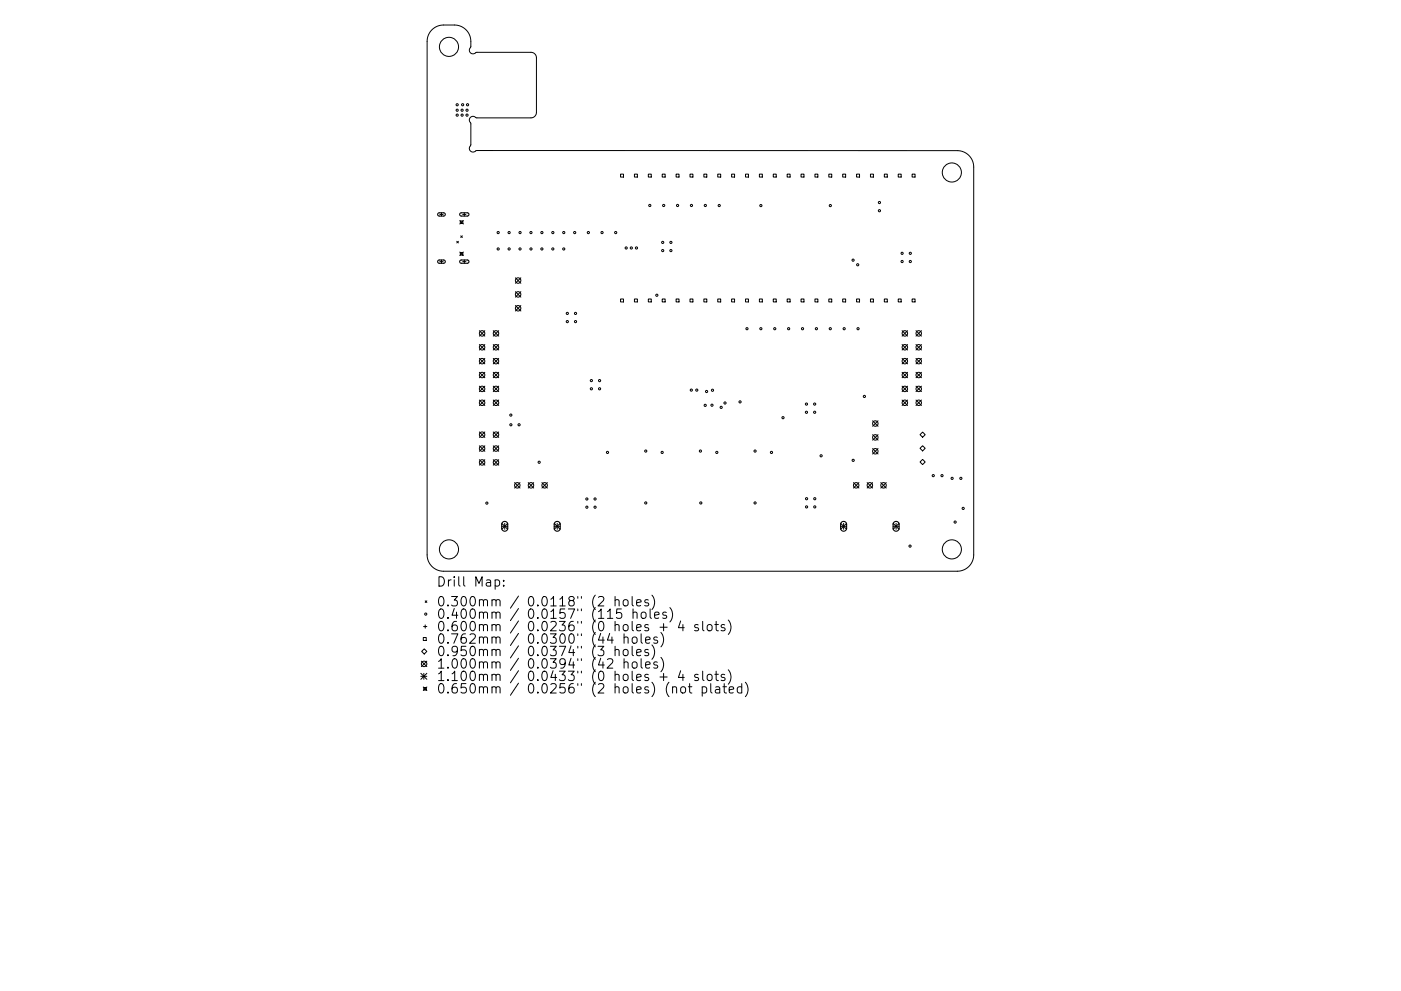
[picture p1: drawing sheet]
<svg xmlns="http://www.w3.org/2000/svg" width="297mm" height="210mm" viewBox="0 0 297 210" stroke-linecap="round" stroke-linejoin="round" font-family="sans-serif">
<defs><g id="words">
<g font-size="2.8">
<text x="92.5" y="125.1">Drill</text>
<text x="100.5" y="125.1">Map:</text>
<text x="92.5" y="129.3">0.300mm</text>
<text x="92.5" y="131.9">0.400mm</text>
<text x="111.9" y="129.3">0.0118&quot;</text>
<text x="111.9" y="131.9">0.0157&quot;</text>
<text x="125.7" y="129.3">(2</text>
<text x="125.7" y="131.9">(115</text>
<text x="130.6" y="129.3">holes)</text>
<text x="134.4" y="131.9">holes)</text>
<text x="92.5" y="134.5">0.600mm</text>
<text x="92.5" y="137.2">0.762mm</text>
<text x="111.9" y="134.5">0.0236&quot;</text>
<text x="111.9" y="137.2">0.0300&quot;</text>
<text x="125.7" y="134.5">(0</text>
<text x="125.7" y="137.2">(44</text>
<text x="130.6" y="134.5">holes</text>
<text x="132.5" y="137.2">holes)</text>
<text x="140.4" y="134.5">+</text>
<text x="144.6" y="134.5">4</text>
<text x="148.2" y="134.5">slots)</text>
<text x="92.5" y="139.8">0.950mm</text>
<text x="92.5" y="142.5">1.000mm</text>
<text x="111.9" y="139.8">0.0374&quot;</text>
<text x="111.9" y="142.5">0.0394&quot;</text>
<text x="125.7" y="139.8">(3</text>
<text x="125.7" y="142.5">(42</text>
<text x="130.6" y="139.8">holes)</text>
<text x="132.5" y="142.5">holes)</text>
<text x="92.5" y="145.1">1.100mm</text>
<text x="92.5" y="147.7">0.650mm</text>
<text x="111.9" y="145.1">0.0433&quot;</text>
<text x="111.9" y="147.7">0.0256&quot;</text>
<text x="125.7" y="145.1">(0</text>
<text x="125.7" y="147.7">(2</text>
<text x="130.6" y="145.1">holes</text>
<text x="130.6" y="147.7">holes)</text>
<text x="140.4" y="145.1">+</text>
<text x="141.7" y="147.7">(not</text>
<text x="144.6" y="145.1">4</text>
<text x="148.2" y="145.1">slots)</text>
<text x="149.5" y="147.7">plated)</text>
</g>
</g></defs>
<g fill="none" stroke="#000" stroke-width=".21">
<path d="M91.6 6.3a3.5 3.5 0 0 1 2.4-1h2.4a3.5 3.5 0 0 1 3.4 3.5v1.3a.82 .82 0 0 0 0 1.2 .82 .82 0 0 0 1.2-.2h11.6a1.16 1.16 0 0 1 1.1 1.2v11.5a1.16 1.16 0 0 1-1.1 1.2l-11.7-.1a.82 .82 0 0 0-1.3 .1 .82 .82 0 0 0 .2 1.2v4.7a.82 .82 0 0 0 0 1.2 .82 .82 0 0 0 1.2-.2l102 .1a3.5 3.5 0 0 1 3.4 3.4v82.3a3.5 3.5 0 0 1-3.4 3.5h-109a3.5 3.5 0 0 1-3.4-3.5v-108.9a3.5 3.5 0 0 1 1-2.5zM131.6 36.9h.6v.7h-.6zM134.5 36.9h.6v.7h-.6zM137.5 36.9h.6v.7h-.6zM140.4 36.9h.6v.7h-.6zM143.3 36.9h.7v.7h-.7zM146.3 36.9h.6v.7h-.6zM149.2 36.9h.7v.7h-.7zM152.2 36.9h.6v.7h-.6zM155.1 36.9h.6v.7h-.6zM158.1 36.9h.6v.7h-.6zM161 36.9h.6v.7h-.6z"/>
<path d="M163.9 36.9h.7v.7h-.7zM166.9 36.9h.6v.7h-.6zM169.8 36.9h.7v.7h-.7zM172.8 36.9h.6v.7h-.6zM175.7 36.9h.6v.7h-.6zM178.7 36.9h.6v.7h-.6zM181.6 36.9h.6v.7h-.6zM184.6 36.9h.6v.7h-.6zM187.5 36.9h.6v.7h-.6zM190.4 36.9h.7v.7h-.7zM193.4 36.9h.6v.7h-.6zM93.3 45.5h.6"/>
<path d="M93.3 55.5h.6M93.6 45.1v.7M93.6 55.2v.7M96.8 51.2l.4 .3M97.2 51.2l-.4 .3M97.5 46.8l.7 .7M97.5 53.5l.7 .7M97.6 46.9h.5v.5h-.5zM97.6 53.6h.5v.5h-.5zM97.7 50l.3 .4M98 50l-.3 .4M98.1 45.5h.7"/>
<path d="M98.1 55.5h.7M98.2 46.8l-.7 .7M98.2 53.5l-.7 .7M98.4 45.1v.7M98.4 55.2v.7M109.3 58.9l1.1 1.2M110.4 58.9l-1.1 1.2M101.6 70.2l1.2 1.1M101.6 73.1l1.2 1.2M101.6 76l1.2 1.2M101.6 79l1.2 1.1M102.8 70.2l-1.2 1.1"/>
<path d="M102.8 73.1l-1.2 1.2M102.8 76l-1.2 1.2M102.8 79l-1.2 1.1M104.6 73.1l1.1 1.2M104.6 76l1.1 1.2M104.6 79l1.1 1.1M104.6 70.2l1.1 1.1M105.7 70.2l-1.1 1.1M105.7 73.1l-1.1 1.2M105.7 76l-1.1 1.2M105.7 79l-1.1 1.1M109.3 61.9l1.1 1.1"/>
<path d="M109.3 64.8l1.1 1.2M110.4 61.9l-1.1 1.1M110.4 64.8l-1.1 1.2M131.6 63.4h.6v.7h-.6zM134.5 63.4h.6v.7h-.6zM137.5 63.4h.6v.7h-.6zM140.4 63.4h.6v.7h-.6zM143.3 63.4h.7v.7h-.7zM146.3 63.4h.6v.7h-.6zM149.2 63.4h.7v.7h-.7zM152.2 63.4h.6v.7h-.6zM155.1 63.4h.6v.7h-.6z"/>
<path d="M158.1 63.4h.6v.7h-.6zM161 63.4h.6v.7h-.6zM163.9 63.4h.7v.7h-.7zM166.9 63.4h.6v.7h-.6zM169.8 63.4h.7v.7h-.7zM172.8 63.4h.6v.7h-.6zM175.7 63.4h.6v.7h-.6zM178.7 63.4h.6v.7h-.6zM181.6 63.4h.6v.7h-.6zM184.6 63.4h.6v.7h-.6zM187.5 63.4h.6v.7h-.6zM190.4 63.4h.7v.7h-.7z"/>
<path d="M191.3 70.2l1.1 1.1M191.3 73.1l1.1 1.2M191.3 76l1.1 1.2M191.3 79l1.1 1.1M192.4 70.2l-1.1 1.1M192.4 73.1l-1.1 1.2M192.4 76l-1.1 1.2M192.4 79l-1.1 1.1M193.4 63.4h.6v.7h-.6zM194.2 73.1l1.2 1.2M194.2 76l1.2 1.2M194.2 79l1.2 1.1"/>
<path d="M194.2 70.2l1.2 1.1M195.4 70.2l-1.2 1.1M195.4 73.1l-1.2 1.2M195.4 76l-1.2 1.2M195.4 79l-1.2 1.1M101.6 81.9l1.2 1.2M101.6 84.9l1.2 1.1M101.6 91.6l1.2 1.2M101.6 94.6l1.2 1.1M101.6 97.5l1.2 1.2M102.8 81.9l-1.2 1.2M102.8 84.9l-1.2 1.1"/>
<path d="M102.8 91.6l-1.2 1.2M102.8 94.6l-1.2 1.1M102.8 97.5l-1.2 1.2M104.6 81.9l1.1 1.2M104.6 84.9l1.1 1.1M104.6 94.6l1.1 1.1M104.6 97.5l1.1 1.2M104.6 91.6l1.1 1.2M105.7 81.9l-1.1 1.2M105.7 91.6l-1.1 1.2M105.7 94.6l-1.1 1.1M105.7 84.9l-1.1 1.1"/>
<path d="M105.7 97.5l-1.1 1.2M185 89.3l1.2 1.1M185 92.2l1.2 1.2M185 95.2l1.2 1.1M186.2 89.3l-1.2 1.1M186.2 92.2l-1.2 1.2M186.2 95.2l-1.2 1.1M191.3 81.9l1.1 1.2M191.3 84.9l1.1 1.1M192.4 81.9l-1.1 1.2M192.4 84.9l-1.1 1.1M194.2 81.9l1.2 1.2"/>
<path d="M194.2 84.9l1.2 1.1M195.1 92.2l.5-.5 .6 .5-.6 .6zM195.1 95.1l.5-.5 .6 .5-.6 .6zM195.1 98l.5-.5 .6 .5-.6 .6zM195.4 81.9l-1.2 1.2M195.4 84.9l-1.2 1.1M106.4 111l1.3 1.3M106.4 111.7h1.3M107 111v1.3M107.7 111l-1.3 1.3M109.1 102.4l1.2 1.2M110.3 102.4l-1.2 1.2"/>
<path d="M112 102.4l1.2 1.2M113.2 102.4l-1.2 1.2M114.9 102.4l1.2 1.2M116.1 102.4l-1.2 1.2M117.5 111.7h1.3M117.5 111l1.3 1.3M118.1 111v1.3M118.8 111l-1.3 1.3M178.2 111.7h1.3M178.2 111l1.3 1.3M178.9 111v1.3M179.5 111l-1.3 1.3"/>
<path d="M180.9 102.4l1.2 1.2M182.1 102.4l-1.2 1.2M183.8 102.4l1.2 1.2M185 102.4l-1.2 1.2M186.7 102.4l1.2 1.2M187.9 102.4l-1.2 1.2M189.4 111.7h1.2M189.4 111l1.2 1.3M190 111v1.3M190.6 111l-1.2 1.3M89.7 135.3h.7v.6h-.7zM89.8 132.9h.7"/>
<path d="M89.9 137.7l.6 .5-.6 .6-.5-.6zM90.2 127.5l.3 .3M90.2 132.6v.7M90.5 127.5l-.3 .3M98.3 122.4v1.7l.3 .3M104.3 127.4l.3-.2 .5 .1 .1 1.3M104.3 130.1a.5 .5 0 0 1 .9 0v1.1M104.3 132.7a.5 .5 0 0 1 .9 .1v1M104.3 135.3a.5 .5 0 0 1 .9 .1v1.1M104.3 138a.5 .5 0 0 1 .9 .1v1M105.2 127.5l.3-.3 .4 .1 .1 1.3M105.2 130.1l.3-.2 .4 .1 .1 1.2"/>
<path d="M105.2 132.8l.3-.3 .4 .1 .1 1.2M105.2 135.4l.3-.3 .4 .1 .1 1.3M105.2 138.1l.3-.3 .4 .1 .1 1.2M109.9 126.5l-1.7 2.5M109.9 129.1l-1.7 2.6M109.9 131.7l-1.7 2.6M109.9 134.4l-1.7 2.6M109.9 137l-1.7 2.6M109.9 139.7l-1.7 2.5M122.5 126.6v.3M122.5 129.2v.4M122.5 131.8v.4"/>
<path d="M122.5 134.5v.4M122.5 137.1v.4M122.5 139.8v.3M123.3 126.6v.3M123.3 129.2v.4M123.3 131.8v.4M123.3 134.5v.4M123.3 137.1v.4M123.3 139.8v.3M148 132.6l-.4-.1-.3 .3 .1 .3 .6 .2v.4h-.7M89.2 142.9l1.3 1.2M89.2 143.5h1.3"/>
<path d="M89.3 140.3l1.2 1.1M89.7 145.8l.8 .7M89.9 145.9h.5v.5h-.5zM89.9 142.9v1.2M90.5 140.3l-1.2 1.1M90.5 142.9l-1.3 1.2M90.5 145.8l-.8 .7M104.3 140.6a.5 .5 0 0 1 .9 .1v1.1M104.3 143.3a.5 .5 0 0 1 .9 0v1.1M104.3 145.9a.5 .5 0 0 1 .9 .1v1M105.2 140.7l.3-.3 .4 .1 .1 1.3M105.2 143.3l.3-.2 .4 .1 .1 1.2"/>
<path d="M105.2 146l.3-.3 .4 .1 .1 1.2M109.9 142.3l-1.7 2.6M109.9 144.9l-1.7 2.6M122.5 142.4v.4M122.5 145v.4M123.3 142.4v.4M123.3 145v.4M148 143.2l-.4-.1-.3 .2 .1 .3 .6 .2v.5h-.7"/>
<circle cx="95.2" cy="9.9" r="2.03"/>
<circle cx="96.9" cy="22.2" r=".23"/>
<circle cx="96.9" cy="24.4" r=".23"/>
<circle cx="96.9" cy="23.4" r=".23"/>
<circle cx="98" cy="24.4" r=".23"/>
<circle cx="98" cy="23.4" r=".23"/>
<circle cx="98.1" cy="22.2" r=".23"/>
<circle cx="99" cy="24.4" r=".23"/>
<circle cx="99" cy="23.4" r=".23"/>
<circle cx="99.1" cy="22.2" r=".23"/>
<circle cx="201.8" cy="36.6" r="2.03"/>
<circle cx="105.6" cy="52.8" r=".23"/>
<circle cx="105.6" cy="49.3" r=".23"/>
<circle cx="107.9" cy="52.8" r=".23"/>
<circle cx="107.9" cy="49.3" r=".23"/>
<circle cx="109.9" cy="59.5" r=".58"/>
<circle cx="110.3" cy="52.8" r=".23"/>
<circle cx="110.3" cy="49.3" r=".23"/>
<circle cx="112.6" cy="52.8" r=".23"/>
<circle cx="112.6" cy="49.3" r=".23"/>
<circle cx="114.9" cy="52.8" r=".23"/>
<circle cx="114.9" cy="49.3" r=".23"/>
<circle cx="117.2" cy="52.8" r=".23"/>
<circle cx="117.2" cy="49.3" r=".23"/>
<circle cx="119.5" cy="52.8" r=".23"/>
<circle cx="119.5" cy="49.3" r=".23"/>
<circle cx="121.8" cy="49.3" r=".23"/>
<circle cx="124.7" cy="49.3" r=".23"/>
<circle cx="127.6" cy="49.3" r=".23"/>
<circle cx="130.5" cy="49.3" r=".23"/>
<circle cx="132.8" cy="52.6" r=".23"/>
<circle cx="133.9" cy="52.6" r=".23"/>
<circle cx="134.9" cy="52.6" r=".23"/>
<circle cx="137.8" cy="43.6" r=".23"/>
<circle cx="140.5" cy="51.4" r=".23"/>
<circle cx="140.5" cy="53.2" r=".23"/>
<circle cx="140.7" cy="43.6" r=".23"/>
<circle cx="142.2" cy="51.4" r=".23"/>
<circle cx="142.2" cy="53.2" r=".23"/>
<circle cx="143.7" cy="43.6" r=".23"/>
<circle cx="146.6" cy="43.6" r=".23"/>
<circle cx="149.5" cy="43.6" r=".23"/>
<circle cx="152.5" cy="43.6" r=".23"/>
<circle cx="161.3" cy="43.6" r=".23"/>
<circle cx="176" cy="43.6" r=".23"/>
<circle cx="180.9" cy="55.2" r=".23"/>
<circle cx="181.8" cy="56.2" r=".23"/>
<circle cx="186.5" cy="44.7" r=".23"/>
<circle cx="186.5" cy="43" r=".23"/>
<circle cx="191.3" cy="53.7" r=".23"/>
<circle cx="191.3" cy="55.5" r=".23"/>
<circle cx="193" cy="53.7" r=".23"/>
<circle cx="193" cy="55.5" r=".23"/>
<circle cx="102.2" cy="70.7" r=".58"/>
<circle cx="102.2" cy="73.7" r=".58"/>
<circle cx="102.2" cy="76.6" r=".58"/>
<circle cx="102.2" cy="79.6" r=".58"/>
<circle cx="105.2" cy="70.7" r=".58"/>
<circle cx="105.2" cy="73.7" r=".58"/>
<circle cx="105.2" cy="76.6" r=".58"/>
<circle cx="105.2" cy="79.6" r=".58"/>
<circle cx="109.9" cy="62.5" r=".58"/>
<circle cx="109.9" cy="65.4" r=".58"/>
<circle cx="120.3" cy="66.5" r=".23"/>
<circle cx="120.3" cy="68.2" r=".23"/>
<circle cx="122" cy="66.5" r=".23"/>
<circle cx="122" cy="68.2" r=".23"/>
<circle cx="139.3" cy="62.6" r=".23"/>
<circle cx="158.4" cy="69.7" r=".23"/>
<circle cx="161.3" cy="69.7" r=".23"/>
<circle cx="164.3" cy="69.7" r=".23"/>
<circle cx="167.2" cy="69.7" r=".23"/>
<circle cx="170.1" cy="69.7" r=".23"/>
<circle cx="173.1" cy="69.7" r=".23"/>
<circle cx="176" cy="69.7" r=".23"/>
<circle cx="179" cy="69.7" r=".23"/>
<circle cx="181.9" cy="69.7" r=".23"/>
<circle cx="191.8" cy="70.7" r=".58"/>
<circle cx="191.8" cy="73.7" r=".58"/>
<circle cx="191.8" cy="76.6" r=".58"/>
<circle cx="191.8" cy="79.6" r=".58"/>
<circle cx="194.8" cy="70.7" r=".58"/>
<circle cx="194.8" cy="73.7" r=".58"/>
<circle cx="194.8" cy="76.6" r=".58"/>
<circle cx="194.8" cy="79.6" r=".58"/>
<circle cx="102.2" cy="98.1" r=".58"/>
<circle cx="102.2" cy="85.5" r=".58"/>
<circle cx="102.2" cy="82.5" r=".58"/>
<circle cx="102.2" cy="92.2" r=".58"/>
<circle cx="102.2" cy="95.2" r=".58"/>
<circle cx="105.2" cy="85.5" r=".58"/>
<circle cx="105.2" cy="98.1" r=".58"/>
<circle cx="105.2" cy="82.5" r=".58"/>
<circle cx="105.2" cy="92.2" r=".58"/>
<circle cx="105.2" cy="95.2" r=".58"/>
<circle cx="108.3" cy="88.1" r=".23"/>
<circle cx="108.3" cy="90.1" r=".23"/>
<circle cx="110.1" cy="90.1" r=".23"/>
<circle cx="114.3" cy="98.1" r=".23"/>
<circle cx="125.4" cy="82.5" r=".23"/>
<circle cx="125.4" cy="80.7" r=".23"/>
<circle cx="127.1" cy="82.5" r=".23"/>
<circle cx="127.1" cy="80.7" r=".23"/>
<circle cx="128.8" cy="96" r=".23"/>
<circle cx="136.9" cy="95.7" r=".23"/>
<circle cx="140.4" cy="96" r=".23"/>
<circle cx="146.6" cy="82.8" r=".23"/>
<circle cx="147.7" cy="82.8" r=".23"/>
<circle cx="148.5" cy="95.7" r=".23"/>
<circle cx="149.5" cy="86" r=".23"/>
<circle cx="149.8" cy="83.1" r=".23"/>
<circle cx="151" cy="86" r=".23"/>
<circle cx="151.1" cy="82.8" r=".23"/>
<circle cx="152" cy="96" r=".23"/>
<circle cx="152.9" cy="86.4" r=".23"/>
<circle cx="153.7" cy="85.5" r=".23"/>
<circle cx="156.9" cy="85.3" r=".23"/>
<circle cx="160.1" cy="95.7" r=".23"/>
<circle cx="163.6" cy="96" r=".23"/>
<circle cx="166" cy="88.6" r=".23"/>
<circle cx="171" cy="85.7" r=".23"/>
<circle cx="171" cy="87.5" r=".23"/>
<circle cx="172.7" cy="85.7" r=".23"/>
<circle cx="172.7" cy="87.5" r=".23"/>
<circle cx="174.1" cy="96.7" r=".23"/>
<circle cx="180.9" cy="97.7" r=".23"/>
<circle cx="183.3" cy="84.1" r=".23"/>
<circle cx="185.6" cy="89.9" r=".58"/>
<circle cx="185.6" cy="92.8" r=".58"/>
<circle cx="185.6" cy="95.7" r=".58"/>
<circle cx="191.8" cy="85.5" r=".58"/>
<circle cx="191.8" cy="82.5" r=".58"/>
<circle cx="194.8" cy="85.5" r=".58"/>
<circle cx="194.8" cy="82.5" r=".58"/>
<circle cx="95.2" cy="116.6" r="2.03"/>
<circle cx="103.2" cy="106.7" r=".23"/>
<circle cx="109.7" cy="103" r=".58"/>
<circle cx="112.6" cy="103" r=".58"/>
<circle cx="115.5" cy="103" r=".58"/>
<circle cx="124.4" cy="105.9" r=".23"/>
<circle cx="124.4" cy="107.6" r=".23"/>
<circle cx="126.2" cy="105.9" r=".23"/>
<circle cx="126.2" cy="107.6" r=".23"/>
<circle cx="136.9" cy="106.7" r=".23"/>
<circle cx="148.6" cy="106.7" r=".23"/>
<circle cx="160.1" cy="106.7" r=".23"/>
<circle cx="171" cy="105.8" r=".23"/>
<circle cx="171" cy="107.5" r=".23"/>
<circle cx="172.7" cy="105.8" r=".23"/>
<circle cx="172.7" cy="107.5" r=".23"/>
<circle cx="181.5" cy="103" r=".58"/>
<circle cx="184.4" cy="103" r=".58"/>
<circle cx="187.3" cy="103" r=".58"/>
<circle cx="192.9" cy="115.9" r=".23"/>
<circle cx="197.9" cy="100.9" r=".23"/>
<circle cx="199.7" cy="100.9" r=".23"/>
<circle cx="201.8" cy="116.6" r="2.03"/>
<circle cx="201.9" cy="101.5" r=".23"/>
<circle cx="202.5" cy="110.8" r=".23"/>
<circle cx="203.7" cy="101.5" r=".23"/>
<circle cx="204.2" cy="107.9" r=".23"/>
<circle cx="90.3" cy="130.3" r=".23"/>
<circle cx="89.9" cy="140.9" r=".58"/>
</g>
<path d="M92.9 45.3l1.2-.1 .3 .4-.3 .2h-1l-.3-.2zM92.9 55.3l1.2-.1 .3 .4-.3 .3h-1l-.3-.3zM97.6 45.3l1.5-.1 .3 .4-.3 .2h-1.4l-.2-.2zM97.6 55.3l1.5-.1 .3 .4-.3 .3h-1.4l-.2-.3zM106.6 110.8l.6-.2 .4 .4v1.2l-.4 .5-.5-.1-.3-.3v-1.1zM117.7 110.8l.6-.2 .4 .4 .1 1.2-.4 .5-.5-.1-.4-.3v-1.1zM178.4 110.8l.6-.2 .5 .4v1.2l-.4 .5-.5-.1-.3-.3-.1-1.1zM189.5 110.8l.7-.2 .4 .4v1.2l-.4 .5-.5-.1-.3-.3v-1.1z" fill="none" stroke="#000" stroke-width=".23"/>
<use href="#words"/>
</svg>
